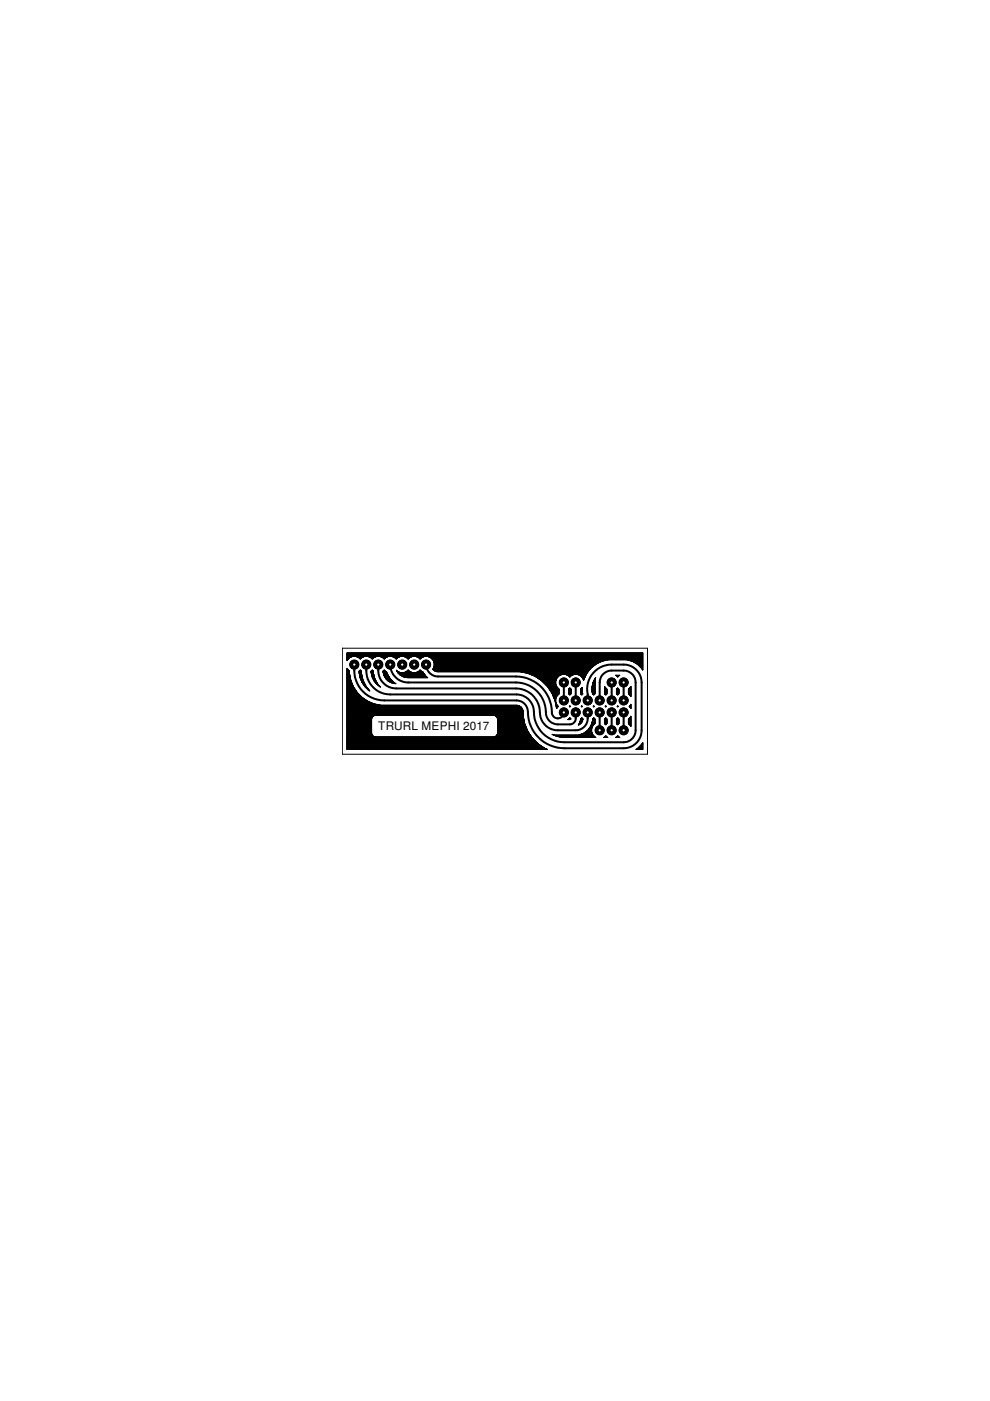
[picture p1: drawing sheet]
<svg xmlns="http://www.w3.org/2000/svg" width="210mm" height="297mm" viewBox="0 0 210 297" stroke-linecap="round" stroke-linejoin="round" font-family="sans-serif">
<defs><g id="words">
<text font-size="2.5" x="80.2" y="154.8">TRURL MEPHI 2017</text>
</g></defs>
<circle cx="90.3" cy="140.9" r=".97" fill="#000" stroke="#000" stroke-width=".21"/>
<circle cx="90.3" cy="140.9" r=".51" fill="#fff" stroke="#000" stroke-width=".21"/>
<circle cx="87.8" cy="140.9" r=".97" fill="#000" stroke="#000" stroke-width=".21"/>
<circle cx="87.8" cy="140.9" r=".51" fill="#fff" stroke="#000" stroke-width=".21"/>
<circle cx="85.3" cy="140.9" r=".97" fill="#000" stroke="#000" stroke-width=".21"/>
<circle cx="85.3" cy="140.9" r=".51" fill="#fff" stroke="#000" stroke-width=".21"/>
<circle cx="82.7" cy="140.9" r=".97" fill="#000" stroke="#000" stroke-width=".21"/>
<circle cx="82.7" cy="140.9" r=".51" fill="#fff" stroke="#000" stroke-width=".21"/>
<circle cx="80.2" cy="140.9" r=".97" fill="#000" stroke="#000" stroke-width=".21"/>
<circle cx="80.2" cy="140.9" r=".51" fill="#fff" stroke="#000" stroke-width=".21"/>
<circle cx="77.7" cy="140.9" r=".97" fill="#000" stroke="#000" stroke-width=".21"/>
<circle cx="77.7" cy="140.9" r=".51" fill="#fff" stroke="#000" stroke-width=".21"/>
<circle cx="75.1" cy="140.9" r=".97" fill="#000" stroke="#000" stroke-width=".21"/>
<circle cx="75.1" cy="140.9" r=".51" fill="#fff" stroke="#000" stroke-width=".21"/>
<circle cx="119.5" cy="151" r=".97" fill="#000" stroke="#000" stroke-width=".21"/>
<circle cx="119.5" cy="151" r=".51" fill="#fff" stroke="#000" stroke-width=".21"/>
<circle cx="119.5" cy="148.5" r=".97" fill="#000" stroke="#000" stroke-width=".21"/>
<circle cx="119.5" cy="148.5" r=".51" fill="#fff" stroke="#000" stroke-width=".21"/>
<circle cx="122.1" cy="151" r=".97" fill="#000" stroke="#000" stroke-width=".21"/>
<circle cx="122.1" cy="151" r=".51" fill="#fff" stroke="#000" stroke-width=".21"/>
<circle cx="122.1" cy="148.5" r=".97" fill="#000" stroke="#000" stroke-width=".21"/>
<circle cx="122.1" cy="148.5" r=".51" fill="#fff" stroke="#000" stroke-width=".21"/>
<circle cx="124.6" cy="151" r=".97" fill="#000" stroke="#000" stroke-width=".21"/>
<circle cx="124.6" cy="151" r=".51" fill="#fff" stroke="#000" stroke-width=".21"/>
<circle cx="124.6" cy="148.5" r=".97" fill="#000" stroke="#000" stroke-width=".21"/>
<circle cx="124.6" cy="148.5" r=".51" fill="#fff" stroke="#000" stroke-width=".21"/>
<circle cx="127.1" cy="151" r=".97" fill="#000" stroke="#000" stroke-width=".21"/>
<circle cx="127.1" cy="151" r=".51" fill="#fff" stroke="#000" stroke-width=".21"/>
<circle cx="127.1" cy="148.5" r=".97" fill="#000" stroke="#000" stroke-width=".21"/>
<circle cx="127.1" cy="148.5" r=".51" fill="#fff" stroke="#000" stroke-width=".21"/>
<circle cx="129.7" cy="151" r=".97" fill="#000" stroke="#000" stroke-width=".21"/>
<circle cx="129.7" cy="151" r=".51" fill="#fff" stroke="#000" stroke-width=".21"/>
<circle cx="129.7" cy="148.5" r=".97" fill="#000" stroke="#000" stroke-width=".21"/>
<circle cx="129.7" cy="148.5" r=".51" fill="#fff" stroke="#000" stroke-width=".21"/>
<circle cx="132.2" cy="151" r=".97" fill="#000" stroke="#000" stroke-width=".21"/>
<circle cx="132.2" cy="151" r=".51" fill="#fff" stroke="#000" stroke-width=".21"/>
<circle cx="132.2" cy="148.5" r=".97" fill="#000" stroke="#000" stroke-width=".21"/>
<circle cx="132.2" cy="148.5" r=".51" fill="#fff" stroke="#000" stroke-width=".21"/>
<circle cx="119.5" cy="144.7" r=".97" fill="#000" stroke="#000" stroke-width=".21"/>
<circle cx="119.5" cy="144.7" r=".51" fill="#fff" stroke="#000" stroke-width=".21"/>
<circle cx="122.1" cy="144.7" r=".97" fill="#000" stroke="#000" stroke-width=".21"/>
<circle cx="122.1" cy="144.7" r=".51" fill="#fff" stroke="#000" stroke-width=".21"/>
<circle cx="129.7" cy="144.7" r=".97" fill="#000" stroke="#000" stroke-width=".21"/>
<circle cx="129.7" cy="144.7" r=".51" fill="#fff" stroke="#000" stroke-width=".21"/>
<circle cx="132.2" cy="144.7" r=".97" fill="#000" stroke="#000" stroke-width=".21"/>
<circle cx="132.2" cy="144.7" r=".51" fill="#fff" stroke="#000" stroke-width=".21"/>
<circle cx="132.2" cy="154.8" r=".97" fill="#000" stroke="#000" stroke-width=".21"/>
<circle cx="132.2" cy="154.8" r=".51" fill="#fff" stroke="#000" stroke-width=".21"/>
<circle cx="129.7" cy="154.8" r=".97" fill="#000" stroke="#000" stroke-width=".21"/>
<circle cx="129.7" cy="154.8" r=".51" fill="#fff" stroke="#000" stroke-width=".21"/>
<circle cx="127.1" cy="154.8" r=".97" fill="#000" stroke="#000" stroke-width=".21"/>
<circle cx="127.1" cy="154.8" r=".51" fill="#fff" stroke="#000" stroke-width=".21"/>
<path d="M75.1 140.9a6.5 6.5 0 0 0 6.4 7.6h28a2.63 2.63 0 0 1 2.5 3.2 7.7 7.7 0 0 0 7.7 6.9h12.5a3.8 3.8 0 0 0 3.8-3.8v-10.1a3.8 3.8 0 0 0-3.8-3.8 9.4 9.4 0 0 0-4.3 .3 5.2 5.2 0 0 0-3.3 6v1.3M77.7 140.9a5.3 5.3 0 0 0 5 6.3h26.8a3.9 3.9 0 0 1 3.7 4.4 6.4 6.4 0 0 0 6.5 5.8h12.5a2.54 2.54 0 0 0 2.6-2.6v-10.1a2.51 2.51 0 0 0-2.6-2.5h-2.5a2.54 2.54 0 0 0-2.6 2.5v3.8M80.2 140.9a4.2 4.2 0 0 0 2.2 4.7l1.6 .4h25.4a5.2 5.2 0 0 1 5.1 5.6 3.8 3.8 0 0 0 3.8 3.2h3.8a2.51 2.51 0 0 0 2.5-2.5v-1.3M82.7 140.9a3.8 3.8 0 0 0 3.9 3.8h22.8a6.4 6.4 0 0 1 6.4 6.8 2.58 2.58 0 0 0 2.5 2.1h2.5l.6-.1 .4-.4a2.38 2.38 0 0 0 .3-2.1M90.3 140.9a2.55 2.55 0 0 0 2.6 2.5h16.5a7.7 7.7 0 0 1 7.6 7.9 1.28 1.28 0 0 0 1.4 1 1.28 1.28 0 0 0 1.1-1.3M119.5 144.7v3.8M122.1 144.7v3.8M127.1 151v3.8M129.7 144.7v3.8M129.7 151v3.8M132.2 144.7v3.8M132.2 151v3.8" fill="none" stroke="#000" stroke-width=".42"/>
<g fill="none" stroke="#000" stroke-width=".21">
<path d="M73.6 139.1h62.7M73.6 139h62.7M73.6 138.9h62.7M73.6 138.8h62.7M73.6 138.7h62.7M73.6 138.6h62.7M73.6 138.5h62.7M73.6 140h.1M73.7 139.9l-.1 .2M73.7 139.9h-.1M73.8 139.8h-.2M73.9 139.7h-.3"/>
<path d="M74 139.6h-.4M74.1 139.5h-.5M74.1 139.4l-.5 .1M74.3 139.4h-.7M74.4 139.3l-.8 .1M74.5 139.3h-.9M74.6 139.2l-1 .1M74.8 139.2l-.7 .2-.4 .5M75.5 139.2l.6 .2M75.6 139.2h1.6M75.7 139.3h1.3M75.9 139.3h1"/>
<path d="M76 139.4h.8M76.1 139.4l.3 .3M76.1 139.4h.6M76.2 139.5h.4M76.2 139.6h.4M76.3 139.6h.2M76.3 139.7h.2M76.4 139.7h.1M77.3 139.2l-.9 .5M78 139.2l.6 .2M78.1 139.2h1.6M78.3 139.3h1.3"/>
<path d="M78.4 139.3h1M78.5 139.4h.8M78.6 139.4l.3 .3M78.7 139.4h.5M78.7 139.5h.5M78.8 139.6h.3M78.9 139.7h.1M79.9 139.2l-1 .5M80.5 139.2l1 .5M80.7 139.2h1.5M80.8 139.3h1.3M80.9 139.3h1.1"/>
<path d="M81 139.4h.9M81.2 139.4h.5M81.2 139.5h.5M81.3 139.6h.3M81.4 139.7h.1M81.7 139.4l-.2 .3M82.4 139.2l-.7 .2M83.1 139.2l.9 .5M83.2 139.2h1.6M83.3 139.3h1.4M83.5 139.3h1M83.6 139.4h.8"/>
<path d="M83.7 139.4h.6M83.8 139.5h.4M83.8 139.6h.4M83.9 139.6h.2M83.9 139.7h.2M84 139.7h.1M84.3 139.4l-.3 .3M84.9 139.2l-.6 .2M85.6 139.2l.7 .2M85.8 139.2h1.5M85.9 139.3h1.3M86 139.3h1.1"/>
<path d="M86.1 139.4h.9M86.3 139.4l.3 .3M86.3 139.4h.5M86.3 139.5h.5M86.4 139.6h.3M86.5 139.7h.1M86.8 139.4l-.2 .3M87.5 139.2l-.7 .2M88.2 139.2l.6 .2M88.3 139.2h1.6M88.4 139.3h1.3M88.6 139.3h1"/>
<path d="M88.7 139.4h.8M88.8 139.4l.3 .3M88.8 139.4h.6M88.8 139.5h.5M88.9 139.6h.4M88.9 139.6h.3M89 139.7h.2M89 139.7h.1M89.4 139.4l-.3 .3M90 139.2l-.6 .2M90.7 139.2l.6 .2M90.8 139.2h45.5"/>
<path d="M91 139.3h45.3M91.1 139.3h45.2M91.2 139.4h45.1M91.3 139.4l.5 .5M91.3 139.4h45M91.4 139.5h44.9M91.4 139.6h44.9M91.5 139.6h44.8M91.5 139.7h44.8M91.6 139.7h44.7M91.7 139.8h44.6M91.8 139.9h44.5"/>
<path d="M91.8 139.9h37.1M91.8 139.9l.3 .6M128.6 140h-36.8M129 139.9l-1.4 .3M132.9 139.9l1.2 .3M133 139.9h3.3M133.2 140h3.1M136.3 139.2h-62.7M73.6 156.4h39.2M73.6 142.6h.5M73.6 143.4h.6M73.6 143.7h.7"/>
<path d="M73.6 152.5h5.2M73.6 144h.7M73.6 143.8h.7M73.6 144.7h1M73.6 155.8l5.3 .1M73.6 155.5h5.2M73.6 154.8h5.2M73.6 143.2h.6M73.6 144.3h.8M73.6 142.7h.5M73.6 142.4h.5M73.6 140.1v-1.7h62.7v3.6"/>
<path d="M73.6 141.7v17.2h42.5l-2-1.2M73.6 142.9l.5 .1M73.6 158.7h42M73.6 141.7l.1 .2M73.6 147.9h3.2M73.6 148.7h4.4M73.6 149.2l5.9 .1M73.6 149.5h36.1M73.6 157.7h40.5M73.6 158.6l41.9 .1M73.6 151.6h37.3M73.6 156.2l6 .1"/>
<path d="M73.6 156.3h39.1M73.6 158.8l42.4 .1M73.6 158.8h42.3M73.6 158.7l42.2 .1M73.6 158.6h41.8M73.6 158.5l41.7 .1M73.6 158.5h41.7M73.6 158.4l41.6 .1M73.6 158.4h41.5M73.6 158.3h41.4M73.6 158.3h41.3M73.6 158.2h41.3"/>
<path d="M73.6 158.2h41.2M73.6 158.1h41.1M73.6 158.1h41M73.6 158h41M73.6 157.9l40.9 .1M73.6 157.9h40.8M73.6 157.8l40.7 .1M73.6 157.8h40.6M73.6 157.7l40.6 .1M73.6 157.6h40.4M73.6 157.5h40.3M73.6 157.4h40.2"/>
<path d="M73.6 157.3h40.1M73.6 157.2l40.1 .1M73.6 157.2h40M73.6 157.1l40 .1M73.6 157.1h39.9M73.6 157l39.9 .1M73.6 157h39.8M73.6 156.9l39.7 .1M73.6 156.9h39.7M73.6 156.8l39.6 .1M73.6 156.8h39.6M73.6 156.7l39.5 .1"/>
<path d="M73.6 156.7h39.5M73.6 156.6l39.4 .1M73.6 156.6h39.4M73.6 156.5h39.3M73.6 156.3h39.2M73.6 156.1l5.7 .1M73.6 156.1h5.6M73.6 156l5.5 .1M73.6 156h5.4M73.6 155.9l5.4 .1M73.6 155.9h5.4M73.6 155.8h5.3"/>
<path d="M73.6 155.7h5.2M73.6 155.6h5.2M73.6 155.4l5.2 .1M73.6 155.4h5.2M73.6 155.3h5.2M73.6 155.2h5.2M73.6 155.1h5.2M73.6 155h5.2M73.6 154.9h5.2M73.6 154.7h5.2M73.6 154.6h5.2M73.6 154.5h5.2"/>
<path d="M73.6 154.4h5.2M73.6 154.3h5.2M73.6 154.2h5.2M73.6 154.1h5.2M73.6 154h5.2M73.6 153.9h5.2M73.6 153.8h5.2M73.6 153.7h5.2M73.6 153.6h5.2M73.6 153.5h5.2M73.6 153.4h5.2M73.6 153.3h5.2"/>
<path d="M73.6 153.2h5.2M73.6 153.1h5.2M73.6 153h5.2M73.6 152.9h5.2M73.6 152.8h5.2M73.6 152.7h5.2M73.6 152.6h5.2M73.6 152.4h5.2M73.6 152.3h5.2M73.6 152.2h5.2M73.6 152.1h5.3M73.6 151.5h37.3"/>
<path d="M73.6 151.4h37.3M73.6 151.3h37.3M73.6 151.2h37.3M73.6 151.1h37.3M73.6 151h37.3M73.6 150.9h37.3M73.6 150.8l37.3 .1M73.6 150.8h37.3M73.6 150.7h37.3M73.6 150.6h37.3M73.6 150.6h37.2M73.6 150.5h37.2"/>
<path d="M73.6 150.4h37.2M73.6 150.3h37.2M73.6 150.3h37.1M73.6 150.2h37.1M73.6 150.1h37M73.6 150h37M73.6 149.9l36.9 .1M73.6 149.9h36.9M73.6 149.8l36.8 .1M73.6 149.8h36.7M73.6 149.7l36.6 .1M73.6 149.7h36.6"/>
<path d="M73.6 149.6h36.4M73.6 149.6h36.3M73.6 149.5h7M73.6 149.4h6.7M73.6 149.4h6.5M73.6 149.3h6.2M73.6 149.2h5.7M73.6 149.1l5.6 .1M73.6 149.1h5.4M73.6 149l5.3 .1M73.6 149h5.2M73.6 148.9l5.1 .1"/>
<path d="M73.6 148.9h4.9M73.6 148.8l4.8 .1M73.6 148.8h4.7M73.6 148.7l4.5 .1M73.6 148.6l4.3 .1M73.6 148.6h4.2M73.6 148.5h4.2M73.6 148.5h4.1M73.6 148.4h4M73.6 148.4h3.9M73.6 148.3h3.8M73.6 148.2h3.7"/>
<path d="M73.6 148.1l3.6 .1M73.6 148.1h3.5M73.6 148l3.4 .1M73.6 148h3.4M73.6 147.9l3.3 .1M73.6 147.8h3.1M73.6 147.7h3M73.6 147.6h2.9M73.6 147.5h2.8M73.6 147.4l2.7 .1M73.6 147.4h2.7M73.6 147.3l2.6 .1"/>
<path d="M73.6 147.3h2.6M73.6 147.2l2.5 .1M73.6 147.2h2.5M73.6 147.1l2.4 .1M73.6 147.1h2.4M73.6 147h2.3M73.6 146.9h2.2M73.6 146.8h2.1M73.6 146.7l2.1 .1M73.6 146.7h2M73.6 146.6l2 .1M73.6 146.6h2"/>
<path d="M73.6 146.5l2 .1M73.6 146.5h1.9M73.6 146.4l1.9 .1M73.6 146.4h1.8M73.6 146.3l1.8 .1M73.6 146.3h1.8M73.6 146.2l1.8 .1M73.6 146.2h1.7M73.6 146.1h1.7M73.6 146.1h1.6M73.6 146h1.6M73.6 145.9h1.5"/>
<path d="M73.6 145.8h1.5M73.6 145.8h1.4M73.6 145.7h1.4M73.6 145.6l1.4 .1M73.6 145.6h1.3M73.6 145.5l1.3 .1M73.6 145.5h1.3M73.6 145.4l1.3 .1M73.6 145.4h1.2M73.6 145.3l1.2 .1M73.6 145.3h1.2M73.6 145.2h1.2"/>
<path d="M73.6 145.1h1.1M73.6 145h1.1M73.6 144.9l1.1 .1M73.6 144.9h1M73.6 144.8l1 .1M73.6 144.8h1M73.6 144.7h.9M73.6 144.6h.9M73.6 144.5h.9M73.6 144.4h.8M73.6 144.2h.8M73.6 144.1h.8"/>
<path d="M73.6 144.1h.7M73.6 143.9h.7M73.6 143.6h.7M73.6 143.5h.6M73.6 143.3h.6M73.6 143.1h.5M73.6 143l.5 .1M73.6 143h.5M73.6 142.9h.5M73.6 142.8h.5M73.6 142.5h.5M73.6 142.3h.5"/>
<path d="M73.6 142.2h.4M73.6 142.1h.3M73.6 142l.3 .1M73.6 142h.2M73.6 141.9l.1 .1M73.6 141.9h.1M73.6 141.8l.1 .1M73.6 141.8h.1M73.6 141.7h.1M73.7 141.9l.4 .4M74.1 142.3v.6M74.1 142.9l.3 1.4"/>
<path d="M74.4 144.3h.1M74.4 144.3l.6 1.3M75 145.6v.1M75 145.6l.8 1.3M75.8 146.9h.1M75.8 146.9a7.5 7.5 0 0 0 4.9 2.6M76.1 142.3l.1 .4M76.1 142.4h.5M76.1 142.3h.5M76.2 142.6h.4M76.2 142.7l.6 2M76.2 142.7h.4"/>
<path d="M76.2 142.5h.4M76.2 142.8h.4M76.2 142.3h.4M76.2 142.9h.5M76.2 143h.5M76.2 142.2h.4M76.2 143.2h.5M76.2 143.1h.5M76.3 143.3h.5M76.3 143.2h.4M76.3 143.4h.5M76.3 142.2h.2"/>
<path d="M76.3 143.5h.5M76.3 143.6h.5M76.3 142.1h.2M76.3 143.7h.5M76.3 143.6l.5 .1M76.4 143.7l.5 .1M76.4 142.1l-.3 .2M76.4 142.1l.2 .2M76.4 143.8h.5M76.4 142.1h.1M76.4 143.9h.5M76.5 144h.4"/>
<path d="M76.5 144.1h.4M76.6 144.2l.4 .1M76.6 144.2h.3M76.6 144.3h.4M76.6 142.3v.6M76.6 142.9l.3 1.3M76.6 144.4h.4M76.7 144.4l.4 .1M76.7 144.5h.4M76.7 144.5l.4 .1M76.7 144.6h.5M76.8 144.6l.4 .1"/>
<path d="M76.8 144.7l.5 .8M76.8 144.7h.4M76.8 144.7l.4 .1M76.9 144.8h.4M76.9 144.8l.4 .1M76.9 144.9h.4M76.9 144.2l.6 1.2M76.9 144.9l.4 .1M77 145h.4M77 145.1h.4M77.1 145.1h.3M77.1 145.2h.3"/>
<path d="M77.2 145.3h.3M77.2 145.3l.3 .1M77.2 145.4h.3M77.3 145.4l.3 .1M77.3 145.5h.3M77.3 145.5l.8 .8M77.3 145.5l.4 .1M77.4 145.6h.3M77.4 145.6l.3 .1M77.5 145.7h.3M77.5 145.4h.1M77.5 145.4l.9 1.1-.3-.2"/>
<path d="M77.6 145.8h.2M77.6 145.8h.3M77.7 145.9h.2M77.7 145.9h.3M77.8 146h.2M77.9 146.1h.2M77.9 146.1l.2 .1M78 146.2h.1M78 146.2l.2 .1M78.1 146.3h.1M78.1 146.3l.2 .1M78.2 146.4h.1"/>
<path d="M78.3 146.4l.1 .1M78.7 142.3v.3M78.7 142.4h.5M78.7 142.3h.5M78.7 142.6h.5M78.7 142.6l.6 1.7M78.7 142.5h.5M78.7 142.7h.5M78.7 142.3h.4M78.7 142.8l.5 .1M78.7 142.8h.5M78.8 142.9h.4"/>
<path d="M78.8 142.2h.3M78.8 152.4v3.2M78.8 143h.4M78.8 143.1h.5M78.8 143.2h.5M78.8 152.3v.1M78.8 155.6v.1M78.8 142.2h.2M78.8 152.2v.1M78.8 155.7l.1 .1M78.8 143.3h.5M78.9 143.4h.4"/>
<path d="M78.9 152.1l-.1 .1M78.9 155.8l.3 .4M78.9 143.3h.4M78.9 142.1h.1M78.9 143.4h.5M78.9 143.5h.5M78.9 152.1h-5.3M78.9 142.1l-.2 .2M78.9 142.1l.3 .2M78.9 152h-5.3M78.9 143.6h.5M79 152h-5.4"/>
<path d="M79 143.6l.4 .1M79 143.7h.4M79 151.9h-5.4M79 143.8h.5M79.1 143.8h.4M79.1 143.9h.4M79.1 151.8l-5.5 .1M79.1 144h.4M79.2 144.1h.3M79.2 142.3v.5M79.2 142.8l.3 1.2M79.2 151.8h-5.6"/>
<path d="M79.2 144.1h.4M79.2 144.2h.4M79.2 151.7l-.3 .4M79.2 156.2h.2M79.3 151.7l-5.7 .1M79.3 144.3h.4M79.3 144.3l.6 .7 .8 .6M79.3 144.4h.4M79.4 144.4h.4M79.4 151.7h-.2M79.4 144.5h.4M79.5 144.5h.3"/>
<path d="M79.5 144l.6 1.1M79.5 144.6h.3M79.5 151.7h-5.9M79.5 144.6l.4 .1M79.6 151.7h-.1M79.6 144.7h.3M79.6 144.7l.3 .1M79.7 144.8h.3M79.7 144.8l.3 .1M79.8 144.9h.2M79.8 144.9l.3 .1M79.8 145h.3"/>
<path d="M79.9 145.1h.2M80 145.1h.2M80 145.2h.2M80.1 145.2h.2M80.1 145.1l.6 .5M80.2 145.3h.1M80.2 145.3l.2 .1M80.3 145.4h.1M80.4 145.4l.1 .1M80.4 145.5h.1M80.5 145.5l.1 .1M80.5 145.6h.1"/>
<path d="M80.7 145.6h.1M81.2 142.3v.2M81.2 142.4l.8 .1M81.2 142.4h.6M81.2 142.3h.5M81.2 142.5l.2 .7M81.2 142.6h.8M81.2 142.5l.8 .1M81.2 142.5h.8M81.3 142.6h.7M81.3 142.3h.4M81.3 142.7l.8 .1"/>
<path d="M81.3 142.7h.7M81.3 142.8h.8M81.3 142.2h.3M81.3 142.8l.8 .1M81.3 142.9l.9 .1M81.3 142.9h.8M81.4 143l.8 .1M81.4 143h.8M81.4 142.2h.2M81.4 143.1h.9M81.4 143.2h.9M81.4 142.1h.1"/>
<path d="M81.4 143.2l.4 .7M81.4 143.3h1M81.5 142.1l-.3 .2M81.5 142.1l.5 .4M81.5 143.3h.9M81.5 142.1h.1M81.5 143.4h.9M81.6 143.5h.9M81.6 143.5l.9 .1M81.6 143.6h.9M81.7 143.6l.9 .1M81.7 143.7h.9"/>
<path d="M81.7 143.7l.9 .1M81.7 143.8h1M81.8 143.9l.5 .5M81.8 143.9h.9M81.8 143.9h1M81.9 144h.9M81.9 144h1M82 142.5v.3M82 144.1h.9M82 144.1h1M82 142.8h.1M82 142.8l.7 1"/>
<path d="M82.1 144.2h.9M82.1 144.2l1 .1M82.2 144.3h.9M82.2 144.3l1 .1M82.3 144.4l.6 .3M82.3 144.4h.9M82.4 144.4l.9 .1M82.5 144.5h.8M82.5 144.5l.9 .1M82.7 144.6h.7M82.7 143.8v.1M82.7 143.8l1.2 1.1"/>
<path d="M82.7 144.6l.8 .1M82.8 144.7h.7M82.9 144.7l.7 .1M82.9 144.7l1 .2M83.1 144.8h.6M83.3 144.8l.5 .1M83.5 144.9h.4M83.9 144.9h.1M84.1 142.1l.2 .5M84.1 142.1l.8 .5M84.1 142.1h.1M84.1 142.2h.1"/>
<path d="M84.1 142.3h.1M84.2 142.3h.1M84.2 142.4h.2M84.2 142.4l.3 .1M84.3 142.5h.3M84.3 142.5l.5 .1M84.3 142.6h.6M84.3 142.6l.5 .5M84.3 142.6l5.5 .1M84.4 142.7h5.4M84.5 142.7l5.4 .1M84.5 142.8h5.4"/>
<path d="M84.6 142.8l5.3 .1M84.6 142.9h5.4M84.7 142.9l5.3 .1M84.7 143h5.3M84.8 143l5.3 .1M84.8 143.1l.7 .4M84.8 143.1h5.3M84.9 143.2h5.3M85 143.2h5.2M85.1 143.3h5.1M85.2 143.3h5.1M85.3 143.4h5"/>
<path d="M85.4 143.4h5M85.4 143.5h5M85.5 143.5l1.1 .2M85.5 143.5h.1M85.7 142.6h1.7M85.7 143.5l4.8 .1M85.8 142.6h1.5M85.8 143.6h4.8M85.9 142.5h1.3M86 142.5h1.1M86.1 143.6l4.5 .1M86.2 142.4h.7"/>
<path d="M86.3 142.3h.5M86.4 142.2h.3M86.5 142.1h.1M86.6 142.1l-1 .5M86.6 142.1l.2 .3 .7 .2M88.2 142.6h1.5M88.3 142.6h1.4M88.5 142.5h1.2M88.6 142.5h1M88.7 142.4h.8M88.8 142.3h.6M88.9 142.3h.4"/>
<path d="M88.9 142.2h.4M89 142.2h.2M89 142.1h.2M89.1 142.1l-.3 .3-.6 .2M89.1 142.1l.6 .4M89.1 142.1h.1M89.7 142.5h.1M89.7 142.5v.1M89.7 142.5l.6 .9M90.3 143.4v.1M90.3 143.4l.4 .3h-4.3M91.8 141.9l.8 .5"/>
<path d="M91.8 141.9h33.3M91.8 142h33.2M91.9 142h33.1M92 142.1h32.9M92.1 142.2h32.8M92.1 141.2l-.3 .7M92.1 140.5v.7M92.1 142.2h32.7M92.2 142.3h32.6M92.4 142.3h32.4M92.5 142.4h32.2M92.6 142.4h.3"/>
<path d="M92.6 142.4h.1M92.8 142.4h31.9M104.7 151.7h.1M104.8 151.7h6.1M104.9 151.7h.1M105 156.2h7.6M105 151.7h5.9M105 151.7l.4 .4M105 156.2h-.1M105.1 156.1h7.5M105.1 151.8h5.8M105.2 156.1h7.4"/>
<path d="M105.2 151.8l5.7 .1M105.2 156h7.3M105.2 151.9h5.7M105.3 155.9l7.2 .1M105.3 152h5.7M105.3 155.9h7.2M105.4 155.9h7M105.4 155.8h7M105.4 152.1h5.6M105.4 152.1v.1M105.4 152.2l.1 .1M105.4 155.7l-.4 .5"/>
<path d="M105.4 155.7h7M105.4 152.2h5.6M105.5 155.7h6.8M105.5 155.6h6.8M105.5 152.2h5.5M105.5 155.5h6.7M105.5 152.3v.1M105.5 155.6l-.1 .1M105.5 152.4h.1M105.5 152.4h5.5M105.5 152.3h5.5M105.5 152.5h5.6"/>
<path d="M105.5 154.8l6.3 .1M105.5 152.4v3.1M105.5 155.5v.1M105.5 155.4l6.7 .1M105.5 155.4h6.6M105.5 155.3l6.6 .1M105.5 155.3h6.6M105.5 155.2l6.6 .1M105.5 155.2h6.5M105.5 155.1l6.5 .1M105.5 155.1h6.4M105.5 155l6.4 .1"/>
<path d="M105.5 155h6.4M105.5 154.9l6.4 .1M105.5 154.9h6.3M105.5 154.8h6.3M105.5 154.7h6.3M105.5 154.7h6.2M105.5 154.6h6.2M105.5 154.5h6.2M105.5 154.4h6.1M105.5 154.3h6.1M105.5 154.2h6.1M105.5 154.2h6"/>
<path d="M105.5 154.1h6M105.5 154h6M105.5 153.9h5.9M105.5 153.8h5.9M105.5 153.7h5.9M105.5 153.6l5.8 .1M105.5 153.6h5.8M105.5 153.5h5.8M105.5 153.4l5.8 .1M105.5 153.4h5.7M105.5 153.3l5.7 .1M105.5 153.3h5.7"/>
<path d="M105.5 153.2h5.7M105.5 153.1h5.7M105.5 153h5.7M105.5 153h5.6M105.5 152.9h5.6M105.5 152.8h5.6M105.5 152.7h5.6M105.5 152.6h5.6M109.5 149.5a1.41 1.41 0 0 1 1.4 1.2M110.2 142.4l1.7 .3 1.6 .7 1.4 .9M110.5 142.5h14.1M110.7 142.5h13.9"/>
<path d="M110.9 150.7v.2M110.9 150.9v.9M110.9 151.8l.4 1.7M111 142.6h13.5M111.3 142.6h13.2M111.3 153.5h.1M111.3 153.5l.6 1.6M111.6 142.7h12.9M111.8 142.7h12.6M111.9 155.1h.1M111.9 155.1l1 1.4M112 142.8h12.4"/>
<path d="M112.1 142.8h12.3M112.2 142.9h12.1M112.4 142.9h11.9M112.5 143h6.6M112.6 143h6.4M112.7 156.2l-8 .1M112.8 143.1h6.1M112.9 143.2h5.9M112.9 156.5h.1M112.9 156.5l1.2 1.2M113 143.2h5.6M113.1 143.3h5.5"/>
<path d="M113.3 143.3h5.2M113.4 143.4h5M113.5 143.4h4.9M113.6 143.5h4.7M113.7 143.5h4.6M113.7 143.6h4.5M113.8 143.6h4.4M113.9 143.7h4.2M114 143.7h4.1M114 143.8h4M114.2 143.8h3.8M114.2 143.9h3.8"/>
<path d="M114.3 144h3.7M114.4 144h3.6M114.5 144.1h3.4M114.6 144.2h3.3M114.7 144.2h3.2M114.8 144.3h3.1M114.9 144.3h2.9M114.9 144.3l1.2 1.2M114.9 144.3v.1M114.9 144.4h2.9M115 144.4h2.8M115 144.5h2.8"/>
<path d="M115.1 144.5h2.7M115.1 144.6h2.7M115.2 144.6h2.6M115.2 144.7h2.6M115.3 144.7h2.5M115.3 144.8h2.5M115.4 144.8h2.4M115.4 144.9h2.4M115.5 144.9h2.3M115.5 145h2.3M115.6 145.1h2.2M115.7 145.1h2.2"/>
<path d="M115.7 145.2h2.2M115.8 145.2h2.1M115.8 145.3h2.1M115.9 145.3h2M115.9 145.4h2.1M116 145.4h2M116 145.5h2M116.1 145.5h1.9M116.1 145.5l.9 1.5M116.1 145.5v.1M116.1 145.6h1.9M116.2 145.6h1.9"/>
<path d="M116.2 145.7h1.9M116.2 145.8h2M116.3 145.9h2M116.4 146h2M116.4 146.1h2.1M116.5 146.1h2M116.5 146.2h2M116.6 146.3h1.9M116.6 146.4h1.9M116.7 146.4h1.8M116.7 146.5h1.8M116.8 146.5h1.7"/>
<path d="M116.8 146.6h1.7M116.9 146.7h1.6M116.9 146.8h1.6M117 146.9h1.5M117 147l.7 1.5M117 147h.1M117 147h1.5M117.1 147h1.4M117.1 155.7h.1M117.1 155.7l.5 .2M117.1 147.1h1.4M117.1 147.2h1.3"/>
<path d="M117.2 147.3h1.1M117.2 147.4h1M117.2 155.8h.3M117.3 147.6h.8M117.3 147.7h.7M117.4 155.8l8.3 .1M117.4 147.8h.6M117.4 147.9h.5M117.5 155.9h8.3M117.5 148h.4M117.5 148.1h.4M117.5 148.1h.3"/>
<path d="M117.5 148.2h.3M117.6 148.3h.2M117.6 148.4h.2M117.6 155.9l8.2 .1M117.7 148.5h.1M117.7 148.5l.3 1.7M117.7 148.6h.1M117.7 148.7h.1M117.7 156h8.2M117.7 148.8h.1M117.8 148.9h.1M117.8 148.8h.1"/>
<path d="M117.8 149h.1M117.8 149.1h.1M117.8 148.8l.6 1M117.8 144.4v.7M117.8 148.2v.6M117.8 145.1l.3 .6M117.8 149.2h.2M117.8 149.3h.2M117.9 149.4h.1M117.9 149.5h.2M117.9 156l8 .1M117.9 149.6h.3"/>
<path d="M117.9 148h-.4M117.9 149.7l.4 .1M117.9 149.7h.4M117.9 147.9h-.5M118 156.1h8M118 147.8h-.6M118 147.7h-.7M118 150.2h.1M118 147.6h-.7M118.1 145.7l.4 .4M118.1 150.1h-.1M118.1 147.5h-.8"/>
<path d="M118.2 150h-.2M118.2 147.4l-1 .1M118.2 156.1l7.8 .1M118.2 149.9l-.2 .1M118.3 149.9h-.3M118.3 147.3l-1.1 .1M118.3 149.8l-.4 .1M118.4 149.8l-.4 .4M118.4 149.8h-.5M118.4 147.2l-1.2 .1M118.4 156.2h7.7M118.5 147.1l-.4 .4-.3 .7"/>
<path d="M118.5 146.1v1M118.7 156.3h7.5M118.9 156.3h7.4M119.2 143l-.6 .2-.5 .5-.3 .7M119.9 143l.9 .5M120 143h1.7M120 143h1.6M120.2 143.1h1.2M120.3 143.2h1M120.5 143.2h.7M120.5 143.3h.6M120.6 147.1l.2 .2 .3-.2"/>
<path d="M120.6 146.1v1M120.6 147h.5M120.6 146.9h.5M120.6 146.8h.5M120.6 146.7h.5M120.6 146.6h.5M120.6 146.5h.5M120.6 146.4h.5M120.6 146.3h.5M120.6 146.2h.5M120.6 146.1h.5M120.6 146.1h.4"/>
<path d="M120.6 143.3h.4M120.6 152.4h.4M120.6 147.1h.4M120.6 143.4h.4M120.6 146h.4M120.6 147.2h.4M120.7 143.4h.2M120.7 146h.2M120.7 149.8l.1 .1M120.7 152.3h.2M120.7 149.8h.2M120.7 147.2h.2"/>
<path d="M120.7 145.9h.2M120.7 143.5h.2M120.8 152.3h.1M120.8 147.3h.1M120.8 149.8h.1M120.8 149.7h.1M120.8 145.9h.1M120.8 143.5h.1M120.8 149.7l-.1 .1M120.8 149.7l.1 .1M120.8 145.9l-.2 .2M120.8 145.9l.3 .2"/>
<path d="M120.9 149.8l-.1 .1M120.9 152.5l-.1 .1M121 152.5h-.1M121 152.5h-.5M121 152.4l-.2-.2-.4 .4 .5-.1M121 152.4v.1M121 152.4l-.5 .1M121.1 146.1v1M121.1 147.1h-.5M121.7 143l-.6 .2-.3 .3M122.4 143l.7 .2 .4 .5 .2 .5M122.5 143h1.8"/>
<path d="M122.6 143h1.7M122.6 153.7h.1M122.7 143.1h1.5M122.8 155.8h2.9M122.8 153.6l-.2 .1M122.8 143.2h1.4M122.9 153.4l-.3 .3M122.9 153.4h.1M122.9 153.6h-.2M122.9 153.2h.4M122.9 153.5l-.2 .1M123 155.7h2.7"/>
<path d="M123 152.9h.5M123 143.2h1.2M123 153.5h-.3M123 152.8h.5M123.1 153.4l-.3 .1M123.1 152.7h.4M123.1 143.3h1.1M123.1 152.7l-.2 .7M123.1 146.1v1M123.1 152.5v.2M123.1 152.5l.2-.3 .3 .3M123.1 147.1l.2 .2 .2-.2"/>
<path d="M123.1 152.5h.5M123.1 147.1h.4M123.1 147h.4M123.1 146.9h.4M123.1 146.8h.4M123.1 146.7h.4M123.1 146.6h.4M123.1 146.5h.4M123.1 146.4h.4M123.1 146.3h.4M123.1 146.2h.4M123.1 146.1h.4"/>
<path d="M123.1 155.7h2.5M123.1 143.3h1M123.1 153.4l-.5 .3M123.1 153.4h-.3M123.1 152.4h.4M123.2 143.4h.9M123.2 146h.3M123.2 153.3l-.3 .1M123.2 152.4h.3M123.2 147.2h.3M123.2 153.3h-.3M123.3 149.8h.1"/>
<path d="M123.3 152.3h.1M123.3 147.2h.1M123.3 145.9h.2M123.3 143.5h.8M123.3 155.6h2.3M123.3 147.3h.1M123.3 153.2h-.4M123.3 149.7h.1M123.3 153.1h-.4M123.3 143.5h.7M123.4 153.1h-.4M123.4 145.8h.1"/>
<path d="M123.4 143.6h.6M123.4 155.6h2.2M123.4 153h-.4M123.4 153l-.3 .4M123.5 145.8l-.4 .3M123.5 145.8v1M123.5 146.8v.3M123.5 143.7h.5M123.5 152.8l-.5 .1M123.5 145.8h-.1M123.5 152.6l-.4 .1M123.6 152.6h-.5"/>
<path d="M123.6 152.5h-.5M123.6 152.5h.1M123.6 152.5l-.2 .5M123.6 143.8h.3M123.6 143.9h.2M123.6 155.5h2M123.7 144.1h.1M123.7 144.2h.1M123.7 155.5h1.9M123.8 144h.1M123.8 144l-.1 .2M123.8 144h-.1"/>
<path d="M123.8 155.4h1.7M123.8 144h-.2M123.9 155.4h1.6M123.9 143.8h-.3M123.9 143.7l-.4 .1M124 155.3h1.5M124.1 155.2h1.3M124.2 155.2h1.2M124.2 155.1h1.2M124.3 155.1h1.1M124.4 142.8h.1M124.4 142.8l-.6 1.2"/>
<path d="M124.4 155h1M124.5 155h.9M124.5 154.9h.9M124.6 154.9h.8M124.6 154.9l-.9 .6-1.1 .4M124.6 154.9h.1M124.7 154.8h.7M124.7 154.7h.7M124.8 154.6h.6M124.8 154.5h.6M125.1 154.2h.5M125.1 141.9h-33.3"/>
<path d="M125.1 141.8l-33.3 .1M125.2 154.1h.4M125.2 141.8h-33.4M125.2 141.7l-33.3 .1M125.2 154h.4M125.3 141.7h.1M125.3 141.7l-.9 1.1M125.3 153.9l-.7 1M125.3 153.9v.1M125.3 141.7h-33.4M125.3 153.9h.4M125.3 141.6h-33.4"/>
<path d="M125.4 141.6h-33.5M125.4 155.2l.3 .6 .6 .6-7.2-.1-2-.6M125.4 154.5v.7M125.5 154.5h-.6M125.5 153.4h.6M125.5 154.4h-.6M125.5 153.3h.6M125.5 141.5h-33.6M125.5 154.3l-.5 .1M125.5 153.2h.6M125.5 154.3h-.5M125.5 146.6l.1 .4"/>
<path d="M125.5 145.6v1M125.5 154.2l-.4 .1M125.5 153.1h.6M125.5 146.6h.6M125.5 146.5h.6M125.5 146.4h.6M125.5 146.3h.6M125.5 146.2h.6M125.5 146.1h.6M125.5 146h.6M125.5 145.9h.6M125.5 145.8h.6"/>
<path d="M125.5 145.7h.6M125.5 145.6h.6M125.5 141.5h-33.5M125.6 153.1h.5M125.6 146.7h.5M125.6 145.5h.5M125.6 154.1l-.5 .1M125.6 153h.5M125.6 146.9h.5M125.6 146.8h.5M125.6 145.4h.5M125.6 147h.1"/>
<path d="M125.6 152.9h.5M125.6 147h.5M125.6 145.3h.5M125.6 152.5h.5M125.6 152.5l.3-.3 .2 .3M125.6 147.1l.3 .2 .2-.2M125.6 152.9l-.3 1M125.6 147v.1M125.6 152.5v.4M125.6 154l-.4 .1M125.6 152.8h.5M125.6 152.7h.5"/>
<path d="M125.6 152.6h.5M125.6 147.1h.5M125.6 145.2h.5M125.6 141.4h-33.6M125.6 145.1h.5M125.7 153.9h-.4M125.7 147.1h.4M125.7 145h.4M125.7 141.4h-33.7M125.7 153.9l-.3 .6M125.7 152.4h.4M125.7 144.9h.4"/>
<path d="M125.7 147.2h.3M125.7 144.8h.4M125.7 144.7h.4M125.7 152.4h.3M125.8 144.7l-.3 .9M125.8 153.8h-.5M125.8 144.7h.3M125.8 141.3h-33.8M125.8 147.2h.2M125.8 149.8h.2M125.8 152.3h.2M125.8 144.6h.3"/>
<path d="M125.8 147.3h.1M125.8 144.5h.3M125.8 141.2l-33.7 .1M125.8 152.3h.1M125.8 149.8h.1M125.9 153.7h-.6M125.9 149.7h.1M125.9 144.5h.2M125.9 141.2h-33.8M125.9 153.6l-.5 .1M125.9 144.4h.2M125.9 144.3h.2"/>
<path d="M125.9 141.1l-33.8 .1M126 153.6h-.6M126 144.3h.1M126 149.8h-.2M126 153.5l-.6 .1M126 144.2h.1M126 141.1h-33.9M126.1 153.5h-.7M126.1 141l-34 .1M126.1 144h.1M126.1 153.4l-.7 .1M126.1 143.9h.1"/>
<path d="M126.1 144.1v3M126.1 152.5v.9M126.1 153.4l-.4 .5M126.2 143.8h.1M126.2 143.9l-.4 .8M126.2 144.1h-.2M126.2 141h-34.1M126.2 144h-.1M126.2 140.9h-34.1M126.2 143.7h.1M126.3 143.8h-.1M126.3 143.7l-.1 .2"/>
<path d="M126.3 143.7l-.2 .4M126.3 140.9h-34.2M126.3 143.7h.1M126.3 140.8h-34.2M126.4 140.8h-34.3M126.5 140.7h-34.4M126.7 140.7h-34.6M126.8 140.6h-34.7M126.9 140.5l-34.8 .1M127 140.5h-34.9M127.1 140.4l-35.1 .1M127.2 140.4h-35.2"/>
<path d="M127.3 140.3l-35.3 .1M127.4 140.3h-35.4M127.6 140.2l-35.7 .1M127.6 140.2l-1.2 .6-1.1 .9M127.7 140.2h-35.8M127.9 140.1l-36 .1M128 156.4l.4-.4 .5 .4zM128 156.3h.8M128.1 140.1h-36.2M128.2 152.5h.5M128.2 152.5l.2-.3 .3 .3M128.2 153.4l.2 .3"/>
<path d="M128.2 145.5v1.6M128.2 152.5v.9M128.2 156.3h.5M128.2 147.1l.2 .2 .3-.2M128.2 145.5v.2M128.2 153.4h.5M128.2 153.3h.5M128.2 153.2h.5M128.2 153.1h.5M128.2 153h.5M128.2 152.9h.5M128.2 152.8h.5"/>
<path d="M128.2 152.7h.5M128.2 152.6h.5M128.2 147.1h.5M128.2 147h.5M128.2 146.9h.5M128.2 146.8h.5M128.2 146.7h.5M128.2 146.6h.5M128.2 146.5h.5M128.2 146.4h.5M128.2 146.3h.5M128.2 146.2h.5"/>
<path d="M128.2 146.1h.5M128.2 146h.4M128.2 146h.3M128.2 145.9h.3M128.2 145.9h.2M128.2 145.8h.2M128.2 145.8h.1M128.2 145.7h.1M128.2 145.6v.1M128.2 145.6h.1M128.2 145.5h.1M128.2 156.2h.5"/>
<path d="M128.2 147.1h.4M128.2 145.7l.5 .4M128.2 152.4h.4M128.2 153.5h.4M128.2 147.2h.4M128.3 156.2h.3M128.3 152.4h.3M128.3 156.1h.2M128.3 153.5h.2M128.3 147.2h.2M128.3 149.8h.2M128.3 152.3h.2"/>
<path d="M128.4 153.6h.1M128.4 149.8h.1M128.4 147.3h.1M128.4 156.1h.1M128.4 152.3h.1M128.4 149.7h.1M128.4 140l-36.5 .1M128.4 156h.1M128.5 149.8h-.2M128.7 146.1v1M128.7 152.5v.9M128.7 153.4l-.3 .3"/>
<path d="M130.5 156.4l.5-.4 .4 .4zM130.5 143.2h.9l-.4 .3zM130.6 156.3h.7M130.6 143.2h.7M130.7 143.3h.5M130.7 152.5h.5M130.7 152.5l.3-.3 .2 .3M130.7 153.4l.3 .3M130.7 146.1v1M130.7 152.5v.9M130.7 156.3h.5M130.7 147.1l.3 .2 .2-.2"/>
<path d="M130.7 153.4h.5M130.7 153.3h.5M130.7 153.2h.5M130.7 153.1h.5M130.7 153h.5M130.7 152.9h.5M130.7 152.8h.5M130.7 152.7h.5M130.7 152.6h.5M130.7 147.1h.5M130.7 147h.5M130.7 146.9h.5"/>
<path d="M130.7 146.8h.5M130.7 146.7h.5M130.7 146.6h.5M130.7 146.5h.5M130.7 146.4h.5M130.7 146.3h.5M130.7 146.2h.5M130.7 146.1h.5M130.7 156.2h.5M130.8 153.5h.3M130.8 152.4h.4M130.8 143.4h.3"/>
<path d="M130.8 147.2h.3M130.8 146h.3M130.8 156.2h.3M130.8 152.4h.3M130.9 143.4h.2M130.9 156.1h.2M130.9 147.2h.2M130.9 146h.2M130.9 149.8l.1 .1M130.9 153.6h.1M130.9 152.3h.2M130.9 149.8h.1"/>
<path d="M130.9 147.3h.1M130.9 145.9h.1M130.9 143.5h.1M130.9 156.1h.1M130.9 152.3h.1M130.9 149.7h.1M131 149.7l-.1 .1M131 149.7l.1 .1M131 145.9l.2 .2M131 145.9l-.3 .2M131 156h.1M131 145.9h.1"/>
<path d="M131 143.5h.1M131.1 149.8l-.1 .1M131.1 149.8h-.2M131.2 146.1v1M131.2 152.5v.9M131.2 153.4l-.2 .3M133.2 152.5h.6M133.2 153.4l.5 .5M133.2 146.1v1M133.2 152.5v.9M133.2 147.1l.6 .6M133.2 153.4h.6"/>
<path d="M133.2 153.3h.6M133.2 153.2h.6M133.2 153.1h.6M133.2 153h.6M133.2 152.9h.6M133.2 152.8h.6M133.2 152.7h.6M133.2 152.6h.6M133.2 147.1h.6M133.2 147h.6M133.2 146.9h.6M133.2 146.8h.6"/>
<path d="M133.2 146.7h.6M133.2 146.6h.6M133.2 146.5h.6M133.2 146.4h.6M133.2 146.3h.6M133.2 146.2h.6M133.2 146.1h.6M133.3 153.4h.5M133.3 147.1h.5M133.3 146.1h.5M133.3 153.5h.5M133.3 152.4h.5"/>
<path d="M133.3 147.2h.5M133.3 146h.5M133.4 153.5h.4M133.4 140h2.9M133.4 147.2h.4M133.4 146h.4M133.4 149.8l.3 .3M133.4 153.6h.4M133.4 152.3h.4M133.4 149.8h.4M133.4 147.3h.4M133.4 145.9h.4"/>
<path d="M133.5 152.3h.3M133.5 149.8h.3M133.5 153.6h.3M133.5 149.7h.3M133.5 149.9h.3M133.5 147.3h.3M133.5 145.9h.3M133.5 153.7h.3M133.5 152.2h.3M133.5 149.6h.3M133.5 147.4h.3M133.5 145.8h.3"/>
<path d="M133.6 152.1h.2M133.6 149.9h.2M133.6 153.8h.2M133.6 149.6h.2M133.6 150h.2M133.6 147.4h.2M133.6 145.8h.2M133.6 140.1h2.7M133.6 149.5h.2M133.6 147.5h.2M133.6 145.7h.2M133.7 152h.1"/>
<path d="M133.7 150.1h.1M133.7 149.5l-.3 .3M133.7 149.5l.1-.2v.9M133.7 150.1l.1 .1M133.7 152l-.5 .5M133.7 153.9h.1M133.7 149.5h.1M133.7 149.4h.1M133.7 147.6h.1M133.7 145.6h.1M133.7 154h.1M133.7 150.2h.1"/>
<path d="M133.8 145.5v2.2M133.8 151.9v2.1l-.1-.1M133.8 151.9l-.1 .1M133.8 145.5l-.6 .6M133.8 151.9h.1M133.8 150.2h.1M133.8 147.7h.1M133.8 145.5h.1M133.8 151.9h-.1M133.8 149.4h-.1M133.8 140.1h2.5M134 140.2h2.3"/>
<path d="M134.1 140.2l1.1 .6 .9 1M134.1 140.2h.1M134.1 140.2h2.2M134.2 140.3h2.1M134.3 140.3h2M134.4 140.4h1.9M134.5 140.4h1.8M134.6 140.5h1.7M134.7 140.5h1.6M134.8 140.6h1.5M134.9 140.7h1.4M134.9 158.9h1.4"/>
<path d="M135 158.8h1.3M135 140.7h1.3M135 140.8h1.3M135.1 158.8h1.2M135.1 140.8h1.2M135.2 158.7h1.1M135.2 140.9h1.1M135.3 140.9h1M135.3 158.6h1M135.3 141h1M135.4 141h.9M135.4 158.5h.9"/>
<path d="M135.4 141.1h.9M135.5 141.1h.8M135.5 158.4h.8M135.5 141.2h.8M135.6 158.3h.7M135.6 141.2h.7M135.6 141.3h.7M135.7 158.2h.6M135.7 141.4h.6M135.8 158.1h.5M135.8 141.5h.5M135.9 158h.4"/>
<path d="M135.9 141.6h.4M136 141.6h.3M136 157.9h.3M136 141.7h.3M136.1 141.8l.2 .2M136.1 141.8h.1M136.1 157.8h.1M136.1 157.8h.2M136.1 141.7h.2M136.1 141.8h.2M136.1 157.7h.2M136.2 141.9h.1"/>
<path d="M136.2 157.6h.1M136.2 157.5h.1M136.2 142h.1M136.3 157.5v1.4h-1.4l1.2-1.1M136.3 157.5l-.2 .3M136.3 157.5h.1M136.3 142h.1"/>
</g>
<circle cx="90.3" cy="140.9" r=".91" fill="#000" stroke="#000" stroke-width=".21"/>
<circle cx="90.3" cy="140.9" r=".51" fill="#fff" stroke="#000" stroke-width=".21"/>
<circle cx="87.8" cy="140.9" r=".91" fill="#000" stroke="#000" stroke-width=".21"/>
<circle cx="87.8" cy="140.9" r=".51" fill="#fff" stroke="#000" stroke-width=".21"/>
<circle cx="85.3" cy="140.9" r=".91" fill="#000" stroke="#000" stroke-width=".21"/>
<circle cx="85.3" cy="140.9" r=".51" fill="#fff" stroke="#000" stroke-width=".21"/>
<circle cx="82.7" cy="140.9" r=".91" fill="#000" stroke="#000" stroke-width=".21"/>
<circle cx="82.7" cy="140.9" r=".51" fill="#fff" stroke="#000" stroke-width=".21"/>
<circle cx="80.2" cy="140.9" r=".91" fill="#000" stroke="#000" stroke-width=".21"/>
<circle cx="80.2" cy="140.9" r=".51" fill="#fff" stroke="#000" stroke-width=".21"/>
<circle cx="77.7" cy="140.9" r=".91" fill="#000" stroke="#000" stroke-width=".21"/>
<circle cx="77.7" cy="140.9" r=".51" fill="#fff" stroke="#000" stroke-width=".21"/>
<circle cx="75.1" cy="140.9" r=".91" fill="#000" stroke="#000" stroke-width=".21"/>
<circle cx="75.1" cy="140.9" r=".51" fill="#fff" stroke="#000" stroke-width=".21"/>
<circle cx="119.5" cy="151" r=".91" fill="#000" stroke="#000" stroke-width=".21"/>
<circle cx="119.5" cy="151" r=".51" fill="#fff" stroke="#000" stroke-width=".21"/>
<circle cx="119.5" cy="148.5" r=".91" fill="#000" stroke="#000" stroke-width=".21"/>
<circle cx="119.5" cy="148.5" r=".51" fill="#fff" stroke="#000" stroke-width=".21"/>
<circle cx="122.1" cy="151" r=".91" fill="#000" stroke="#000" stroke-width=".21"/>
<circle cx="122.1" cy="151" r=".51" fill="#fff" stroke="#000" stroke-width=".21"/>
<circle cx="122.1" cy="148.5" r=".91" fill="#000" stroke="#000" stroke-width=".21"/>
<circle cx="122.1" cy="148.5" r=".51" fill="#fff" stroke="#000" stroke-width=".21"/>
<circle cx="124.6" cy="151" r=".91" fill="#000" stroke="#000" stroke-width=".21"/>
<circle cx="124.6" cy="151" r=".51" fill="#fff" stroke="#000" stroke-width=".21"/>
<circle cx="124.6" cy="148.5" r=".91" fill="#000" stroke="#000" stroke-width=".21"/>
<circle cx="124.6" cy="148.5" r=".51" fill="#fff" stroke="#000" stroke-width=".21"/>
<circle cx="127.1" cy="151" r=".91" fill="#000" stroke="#000" stroke-width=".21"/>
<circle cx="127.1" cy="151" r=".51" fill="#fff" stroke="#000" stroke-width=".21"/>
<circle cx="127.1" cy="148.5" r=".91" fill="#000" stroke="#000" stroke-width=".21"/>
<circle cx="127.1" cy="148.5" r=".51" fill="#fff" stroke="#000" stroke-width=".21"/>
<circle cx="129.7" cy="151" r=".91" fill="#000" stroke="#000" stroke-width=".21"/>
<circle cx="129.7" cy="151" r=".51" fill="#fff" stroke="#000" stroke-width=".21"/>
<circle cx="129.7" cy="148.5" r=".91" fill="#000" stroke="#000" stroke-width=".21"/>
<circle cx="129.7" cy="148.5" r=".51" fill="#fff" stroke="#000" stroke-width=".21"/>
<circle cx="132.2" cy="151" r=".91" fill="#000" stroke="#000" stroke-width=".21"/>
<circle cx="132.2" cy="151" r=".51" fill="#fff" stroke="#000" stroke-width=".21"/>
<circle cx="132.2" cy="148.5" r=".91" fill="#000" stroke="#000" stroke-width=".21"/>
<circle cx="132.2" cy="148.5" r=".51" fill="#fff" stroke="#000" stroke-width=".21"/>
<circle cx="119.5" cy="144.7" r=".91" fill="#000" stroke="#000" stroke-width=".21"/>
<circle cx="119.5" cy="144.7" r=".51" fill="#fff" stroke="#000" stroke-width=".21"/>
<circle cx="122.1" cy="144.7" r=".91" fill="#000" stroke="#000" stroke-width=".21"/>
<circle cx="122.1" cy="144.7" r=".51" fill="#fff" stroke="#000" stroke-width=".21"/>
<circle cx="129.7" cy="144.7" r=".91" fill="#000" stroke="#000" stroke-width=".21"/>
<circle cx="129.7" cy="144.7" r=".51" fill="#fff" stroke="#000" stroke-width=".21"/>
<circle cx="132.2" cy="144.7" r=".91" fill="#000" stroke="#000" stroke-width=".21"/>
<circle cx="132.2" cy="144.7" r=".51" fill="#fff" stroke="#000" stroke-width=".21"/>
<circle cx="132.2" cy="154.8" r=".91" fill="#000" stroke="#000" stroke-width=".21"/>
<circle cx="132.2" cy="154.8" r=".51" fill="#fff" stroke="#000" stroke-width=".21"/>
<circle cx="129.7" cy="154.8" r=".91" fill="#000" stroke="#000" stroke-width=".21"/>
<circle cx="129.7" cy="154.8" r=".51" fill="#fff" stroke="#000" stroke-width=".21"/>
<circle cx="127.1" cy="154.8" r=".91" fill="#000" stroke="#000" stroke-width=".21"/>
<circle cx="127.1" cy="154.8" r=".51" fill="#fff" stroke="#000" stroke-width=".21"/>
<path d="M72.6 137.4h64.7v22.5h-64.7z" fill="none" stroke="#000" stroke-width=".21"/>
<g fill="none" stroke="#000" stroke-width=".32">
<circle cx="75.1" cy="140.9" r=".4"/>
<circle cx="77.7" cy="140.9" r=".4"/>
<circle cx="80.2" cy="140.9" r=".4"/>
<circle cx="82.7" cy="140.9" r=".4"/>
<circle cx="85.3" cy="140.9" r=".4"/>
<circle cx="87.8" cy="140.9" r=".4"/>
<circle cx="90.3" cy="140.9" r=".4"/>
<circle cx="119.5" cy="144.7" r=".4"/>
<circle cx="119.5" cy="148.5" r=".4"/>
<circle cx="119.5" cy="151" r=".4"/>
<circle cx="122.1" cy="148.5" r=".4"/>
<circle cx="122.1" cy="151" r=".4"/>
<circle cx="122.1" cy="144.7" r=".4"/>
<circle cx="124.6" cy="151" r=".4"/>
<circle cx="124.6" cy="148.5" r=".4"/>
<circle cx="127.1" cy="148.5" r=".4"/>
<circle cx="127.1" cy="154.8" r=".4"/>
<circle cx="127.1" cy="151" r=".4"/>
<circle cx="129.7" cy="144.7" r=".4"/>
<circle cx="129.7" cy="148.5" r=".4"/>
<circle cx="129.7" cy="154.8" r=".4"/>
<circle cx="129.7" cy="151" r=".4"/>
<circle cx="132.2" cy="144.7" r=".4"/>
<circle cx="132.2" cy="151" r=".4"/>
<circle cx="132.2" cy="148.5" r=".4"/>
<circle cx="132.2" cy="154.8" r=".4"/>
</g>
<use href="#words"/>
</svg>
